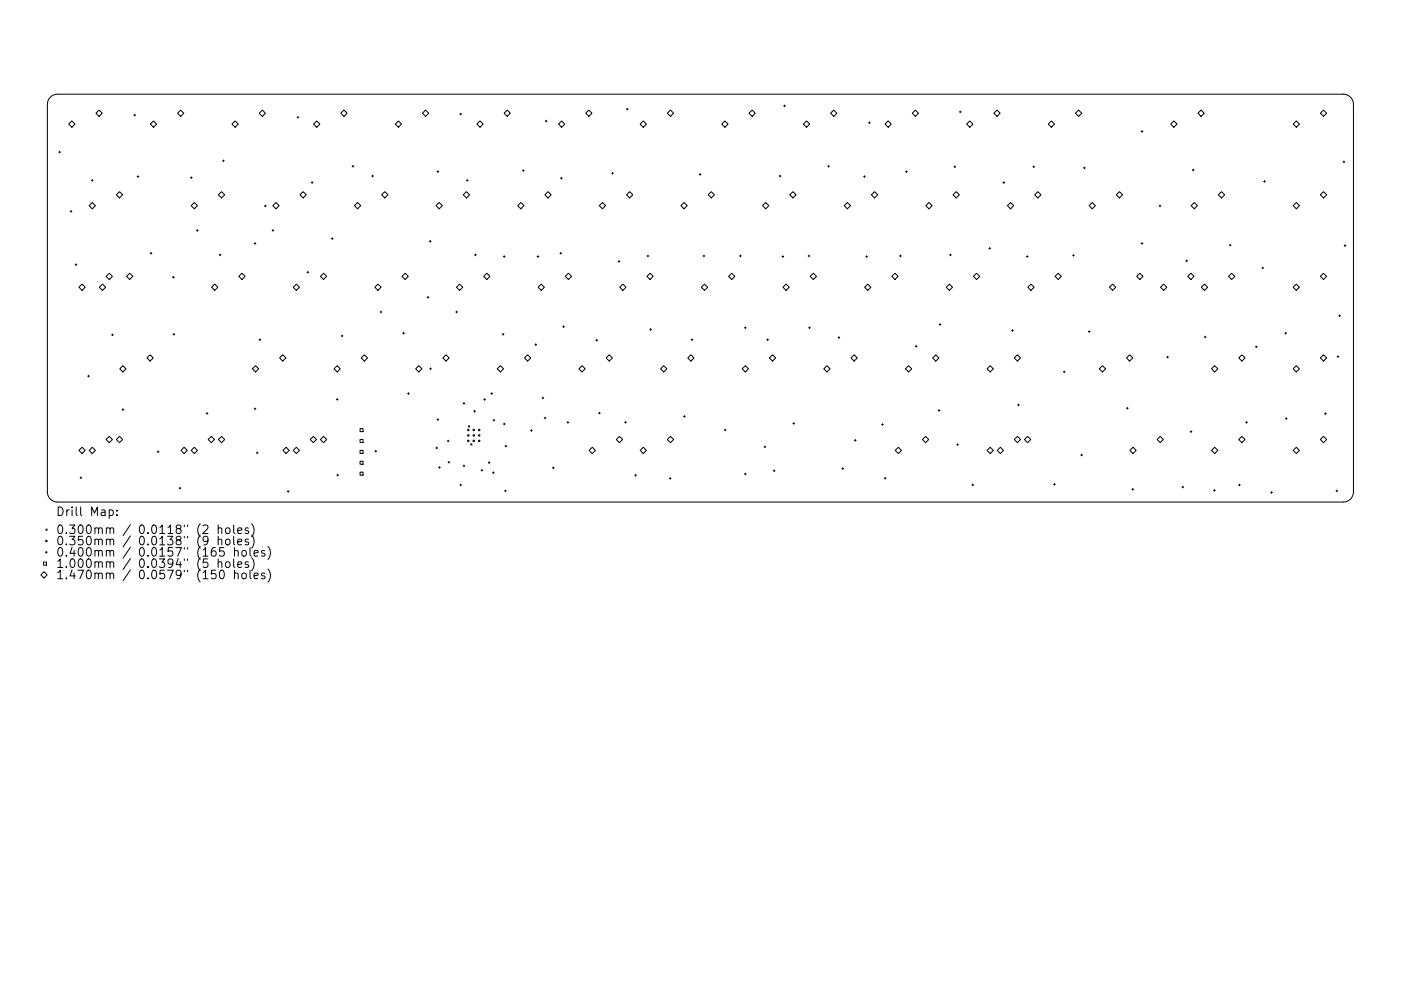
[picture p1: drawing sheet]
<svg xmlns="http://www.w3.org/2000/svg" width="297mm" height="210mm" viewBox="0 0 297 210" stroke-linecap="round" stroke-linejoin="round" font-family="sans-serif">
<defs><g id="words">
<g font-size="2.5">
<text x="11.8" y="109.5">Drill Map:</text>
<text x="11.8" y="113.3">0.300mm / 0.0118&quot; (2 holes)</text>
<text x="11.8" y="115.7">0.350mm / 0.0138&quot; (9 holes)</text>
<text x="11.8" y="118.1">0.400mm / 0.0157&quot; (165 holes)</text>
<text x="11.8" y="120.5">1.000mm / 0.0394&quot; (5 holes)</text>
<text x="11.8" y="122.9">1.470mm / 0.0579&quot; (150 holes)</text>
</g>
</g></defs>
<g fill="none" stroke="#000" stroke-width=".21">
<path d="M10.7 20.6l.6-.4 .9-.2h272.6a2.16 2.16 0 0 1 2.2 2.1v82.3a2.16 2.16 0 0 1-2.2 2.1h-272.6a2.16 2.16 0 0 1-2.2-2.1v-82.3l.2-.7zM12.5 32.3h.3M12.6 32.1v.4M15.2 25.7l.7 .6-.7 .7-.6-.7zM19.4 38.3h.3M19.6 38.1v.4M20.3 24l.7-.6 .7 .6-.7 .7zM28.4 24.4h.3M28.6 24.2v.4M29.1 37.5h.3M29.3 37.3v.3M31.9 26.3l.6-.6 .7 .6-.7 .7z"/>
<path d="M37.6 24l.7-.6 .7 .6-.7 .7zM40.4 37.7h.3M40.6 37.5v.4M47.2 34.1h.4M47.4 33.9v.4M49.9 25.7l.6 .6-.6 .7-.7-.7zM55 24l.6-.6 .7 .6-.7 .7zM63 24.9h.4M63.2 24.7v.4M66 38.7h.4M66.2 38.6v.3M66.5 26.3l.7-.6 .6 .6-.6 .7z"/>
<path d="M72.3 24l.6-.6 .7 .6-.7 .7zM74.7 35.3h.3M74.8 35.1v.4M78.8 37.3h.4M79 37.2v.3M83.8 26.3l.7-.6 .6 .6-.6 .7zM89.6 24l.6-.6 .7 .6-.7 .7zM92.6 36.4h.4M92.8 36.2v.4M97.5 24.2h.4M97.7 24v.4M98.9 38.3h.3"/>
<path d="M99.1 38.1v.4M101.1 26.3l.7-.6 .6 .6-.6 .7zM106.9 24l.6-.6 .7 .6-.7 .7zM110.8 36.2h.3M110.9 36v.4M115.6 25.7h.4M115.8 25.5v.4M118.4 26.3l.7-.6 .6 .6-.6 .7zM118.8 37.8h.4M119 37.6v.4M124.2 24l.6-.6 .7 .6-.7 .7zM129.7 36.8h.4"/>
<path d="M129.9 36.6v.4M132.8 23.2h.4M133 23v.3M135.7 26.3l.7-.6 .7 .6-.7 .7zM141.5 24l.7-.6 .6 .6-.6 .7zM148.3 37h.3M148.4 36.8v.4M153 26.3l.7-.6 .7 .6-.7 .7zM158.8 24l.7-.6 .6 .6-.6 .7zM165.2 37.3h.4M165.4 37.2v.3M166.1 22.5h.4"/>
<path d="M166.3 22.3v.3M170.3 26.3l.7-.6 .7 .6-.7 .7zM175.5 35.3h.4M175.7 35.1v.4M176.8 23.4l.6 .6-.6 .7-.7-.7zM183.1 37.5h.4M183.3 37.3v.3M184.1 26h.4M184.3 25.9v.3M187.6 26.3l.7-.6 .7 .6-.7 .7zM192 36.4h.4M192.2 36.2v.4"/>
<path d="M193.4 24l.7-.6 .6 .6-.6 .7zM202.3 35.4h.3M202.4 35.2v.4M203.4 23.7h.4M203.6 23.6v.3M204.9 26.3l.7-.6 .7 .6-.7 .7zM210.7 24l.7-.6 .7 .6-.7 .7zM212.6 38.7h.4M212.8 38.6v.3M219 35.4h.4M219.2 35.2v.4M222.3 26.3l.6-.6 .7 .6-.7 .7z"/>
<path d="M228 24l.7-.6 .7 .6-.7 .7zM229.7 35.6h.4M229.9 35.4v.4M242 27.9h.3M242.1 27.7v.4M248.2 26.3l.7-.6 .6 .6-.6 .7zM252.8 36.1h.4M253 35.9v.4M254.7 23.4l.6 .6-.6 .7-.7-.7zM267.9 38.5h.4M268.1 38.3v.4M274.8 25.7l.7 .6-.7 .7-.6-.7z"/>
<path d="M279.9 24l.7-.6 .7 .6-.7 .7zM284.8 34.3h.3M284.9 34.2v.3M14.9 44.8h.3M15.1 44.7v.3M15.9 56.2h.4M16.1 56v.3M19.6 43l.6 .6-.6 .7-.7-.7zM22.5 58.6l.7-.6 .6 .6-.6 .7zM25.3 40.7l.7 .6-.7 .7-.6-.7zM26.8 58.6l.7-.6 .7 .6-.7 .7zM31.8 53.7h.4"/>
<path d="M32 53.6v.3M36.6 58.8h.3M36.8 58.6v.4M41.2 43l.7 .6-.7 .7-.7-.7zM41.7 48.9h.3M41.8 48.7v.4M46.5 54.1h.4M46.7 53.9v.4M47 40.7l.6 .6-.6 .7-.7-.7zM50.6 58.6l.7-.6 .7 .6-.7 .7zM53.9 51.7h.3M54.1 51.5v.3"/>
<path d="M56.1 43.7h.3M56.3 43.5v.4M57.7 48.9h.4M57.9 48.7v.4M58.5 43l.7 .6-.7 .7-.7-.7zM64.3 40.7l.6 .6-.6 .7-.7-.7zM65.1 57.8h.3M65.3 57.6v.4M67.9 58.6l.7-.6 .7 .6-.7 .7zM70.3 50.6h.3M70.4 50.4v.4M75.8 43l.7 .6-.7 .7-.7-.7z"/>
<path d="M81.6 40.7l.6 .6-.6 .7-.7-.7zM85.2 58.6l.7-.6 .7 .6-.7 .7zM91 51.2h.4M91.2 51v.4M93.1 43l.7 .6-.7 .7-.6-.7zM98.9 40.7l.7 .6-.7 .7-.7-.7zM100.6 54.1h.4M100.8 53.9v.4M102.5 58.6l.7-.6 .7 .6-.7 .7zM106.7 54.4h.4M106.9 54.2v.4M110.4 43l.7 .6-.7 .7-.6-.7z"/>
<path d="M113.9 54.4h.3M114.1 54.2v.4M116.2 40.7l.7 .6-.7 .7-.7-.7zM118.7 53.7h.4M118.9 53.6v.3M120.5 58l.7 .6-.7 .7-.6-.7zM127.7 43l.7 .6-.7 .7-.6-.7zM131.1 55.5h.3M131.3 55.3v.3M133.5 40.7l.7 .6-.7 .7-.7-.7zM137.2 54.3h.3M137.4 54.1v.4"/>
<path d="M137.8 58l.7 .6-.7 .7-.6-.7zM145 43l.7 .6-.7 .7-.6-.7zM149.1 54.3h.3M149.3 54.1v.4M150.8 40.7l.7 .6-.7 .7-.7-.7zM155.1 58l.7 .6-.7 .7-.6-.7zM156.8 54.3h.4M157 54.1v.4M162.3 43l.7 .6-.7 .7-.6-.7zM165.8 54.4h.4M166 54.2v.4M168.1 40.7l.7 .6-.7 .7-.7-.7z"/>
<path d="M171.3 54.3h.4M171.5 54.1v.4M171.8 58.6l.6-.6 .7 .6-.7 .7zM179.7 43l.6 .6-.6 .7-.7-.7zM183.6 54.4h.3M183.8 54.2v.4M185.4 40.7l.7 .6-.7 .7-.6-.7zM189.7 58l.7 .6-.7 .7-.6-.7zM190.7 54.3h.4M190.9 54.1v.4M197 43l.6 .6-.6 .7-.7-.7zM201.3 54.1h.4"/>
<path d="M201.5 53.9v.4M202.7 40.7l.7 .6-.7 .7-.6-.7zM206.4 58.6l.7-.6 .6 .6-.6 .7zM209.6 52.7h.4M209.8 52.5v.4M214.3 43l.6 .6-.6 .7-.7-.7zM217.6 54.4h.4M217.8 54.2v.4M220 40.7l.7 .6-.7 .7-.6-.7zM224.4 58l.6 .6-.6 .7-.7-.7zM227.4 54.2h.4M227.6 54v.4"/>
<path d="M231.6 43l.6 .6-.6 .7-.7-.7zM237.3 40.7l.7 .6-.7 .7-.6-.7zM241.7 58l.6 .6-.6 .7-.7-.7zM242 51.7h.3M242.1 51.5v.3M245.8 43.7h.3M245.9 43.5v.4M251.4 55.3h.4M251.6 55.2v.3M251.8 58.6l.7-.6 .7 .6-.7 .7zM253.2 43l.7 .6-.7 .7-.7-.7zM258.3 41.3l.7-.6 .6 .6-.6 .7z"/>
<path d="M260.5 58.6l.6-.6 .7 .6-.7 .7zM260.6 52h.4M260.8 51.8v.4M267.6 56.8h.3M267.7 56.7v.3M274.8 43l.7 .6-.7 .7-.6-.7zM279.9 41.3l.7-.6 .7 .6-.7 .7zM279.9 58.6l.7-.6 .7 .6-.7 .7zM285 52.1h.4M285.2 51.9v.4M17.4 60.3l.7 .6-.7 .7-.7-.7zM18.6 79.8h.3"/>
<path d="M18.8 79.6v.4M21.7 60.3l.7 .6-.7 .7-.6-.7zM23.7 71h.3M23.8 70.9v.3M26.1 77.6l.6 .6-.6 .7-.7-.7zM31.8 75.3l.7 .6-.7 .7-.6-.7zM36.7 70.9h.4M36.9 70.7v.4M44.9 60.9l.6-.6 .7 .6-.7 .7zM54.2 77.6l.6 .6-.6 .7-.7-.7zM54.9 72.1h.4M55.1 71.9v.4"/>
<path d="M59.9 75.3l.7 .6-.7 .7-.6-.7zM62.2 60.9l.6-.6 .7 .6-.7 .7zM71.5 77.6l.7 .6-.7 .7-.7-.7zM72.3 71.3h.4M72.5 71.1v.4M77.3 75.3l.6 .6-.6 .7-.7-.7zM79.5 60.9l.6-.6 .7 .6-.7 .7zM80.6 66.2h.4M80.8 66v.4M85.4 70.7h.3M85.6 70.5v.4M88.8 77.6l.7 .6-.7 .7-.7-.7z"/>
<path d="M90.6 63.1h.3M90.8 62.9v.4M91.1 78.2h.4M91.3 78.1v.3M93.9 75.9l.7-.6 .6 .6-.6 .7zM96.6 66.2h.4M96.8 66v.4M97.4 60.3l.7 .6-.7 .7-.6-.7zM105.4 78.2l.7-.6 .7 .6-.7 .7zM106.5 70.9h.4M106.7 70.7v.4M111.9 75.3l.6 .6-.6 .7-.7-.7z"/>
<path d="M113.4 73.1h.4M113.6 72.9v.4M114.8 60.3l.6 .6-.6 .7-.7-.7zM119.3 69.3h.4M119.5 69.1v.4M123.4 77.6l.7 .6-.7 .7-.7-.7zM126.3 72.2h.4M126.5 72v.4M128.5 75.9l.7-.6 .6 .6-.6 .7zM132.1 60.3l.6 .6-.6 .7-.7-.7zM137.8 69.9h.3M137.9 69.7v.4"/>
<path d="M140 78.2l.7-.6 .7 .6-.7 .7zM145.8 75.9l.7-.6 .6 .6-.6 .7zM146.5 72.1h.4M146.7 71.9v.4M148.7 60.9l.7-.6 .6 .6-.6 .7zM157.4 78.2l.6-.6 .7 .6-.7 .7zM157.8 69.5h.4M158 69.4v.3M162.6 72.1h.3M162.8 71.9v.4M163.1 75.9l.7-.6 .7 .6-.7 .7zM166.7 60.3l.6 .6-.6 .7-.7-.7z"/>
<path d="M171.5 69.5h.3M171.6 69.4v.3M175.3 77.6l.7 .6-.7 .7-.6-.7zM177.7 71.6h.3M177.9 71.4v.4M181.1 75.3l.7 .6-.7 .7-.7-.7zM183.3 60.9l.7-.6 .6 .6-.6 .7zM192.6 77.6l.7 .6-.7 .7-.6-.7zM194.1 73.5h.3M194.3 73.3v.3M198.4 75.3l.7 .6-.7 .7-.7-.7zM199.1 68.8h.4"/>
<path d="M199.3 68.7v.3M200.6 60.9l.7-.6 .7 .6-.7 .7zM209.9 77.6l.7 .6-.7 .7-.6-.7zM214.5 70.1h.4M214.7 69.9v.4M215.7 75.3l.7 .6-.7 .7-.7-.7zM217.9 60.9l.7-.6 .7 .6-.7 .7zM225.5 78.9h.3M225.6 78.7v.4M230.8 70.3h.3M230.9 70.2v.3M233.7 77.6l.7 .6-.7 .7-.6-.7z"/>
<path d="M235.2 60.9l.7-.6 .7 .6-.7 .7zM239.5 75.3l.7 .6-.7 .7-.7-.7zM246.7 60.3l.7 .6-.7 .7-.6-.7zM247.4 75.8h.3M247.6 75.6v.4M254.7 60.9l.7-.6 .6 .6-.6 .7zM255.3 71.5h.4M255.5 71.3v.4M256.9 78.2l.6-.6 .7 .6-.7 .7zM262.6 75.9l.7-.6 .7 .6-.7 .7zM266.2 73.6h.3M266.4 73.4v.4"/>
<path d="M272.4 70.7h.4M272.6 70.5v.4M274.8 60.3l.7 .6-.7 .7-.6-.7zM274.8 77.6l.7 .6-.7 .7-.6-.7zM279.9 75.9l.7-.6 .7 .6-.7 .7zM283.5 75.7h.4M283.7 75.5v.3M283.8 67h.4M284 66.8v.4M17.4 94.9l.7 .7-.7 .6-.7-.6zM19.6 94.9l.6 .7-.6 .6-.7-.6zM22.5 93.2l.7-.6 .6 .6-.6 .7z"/>
<path d="M24.7 93.2l.6-.6 .7 .6-.7 .7zM25.9 86.9h.3M26.1 86.7v.4M33.3 95.8h.4M33.5 95.7v.3M39 94.9l.7 .7-.7 .6-.6-.6zM40.5 95.6l.7-.7 .7 .7-.7 .6zM43.7 87.7h.4M43.9 87.5v.4M44.1 93.2l.7-.6 .7 .6-.7 .7zM46.3 93.2l.7-.6 .6 .6-.6 .7zM53.9 86.7h.3"/>
<path d="M54.1 86.5v.4M54.3 96.1h.4M54.5 95.9v.4M60 95.6l.7-.7 .6 .7-.6 .6zM62.2 95.6l.6-.7 .7 .7-.7 .6zM65.8 93.2l.6-.6 .7 .6-.7 .7zM67.9 93.2l.7-.6 .7 .6-.7 .7zM71.3 84.7h.4M71.5 84.6v.3M76.3 90.9h.7v.7h-.7zM76.3 93.2h.7v.7h-.7zM76.3 95.6h.7v.6h-.7z"/>
<path d="M76.3 97.9h.7v.6h-.7zM79.5 95.7h.4M79.7 95.5v.4M86.4 83.5h.4M86.6 83.3v.4M92.4 95h.4M92.6 94.9v.3M92.6 89h.4M92.8 88.9v.3M93 99.2h.4M93.2 99v.4M94.8 93.6h.4"/>
<path d="M95 98.1h.3M95 93.4v.3M95.2 97.9v.3M98.2 85.6h.4M98.2 98.8h.4M98.4 85.4v.4M98.4 98.7v.3M99.3 90.3l.3 .3M99.6 90.3l-.3 .3M99.8 94.2l.3 .2M100.1 94.2l-.3 .2M100.4 87.2h.4"/>
<path d="M100.6 87.1v.3M102 99.8h.4M102.2 99.6v.4M102.6 84.8h.3M102.8 84.6v.4M103.5 98.2h.4M103.7 98v.3M104.1 83.5h.3M104.3 83.3v.4M104.5 89.2h.4M104.7 89v.3M106.7 90h.4"/>
<path d="M106.9 89.8v.3M107.1 94.6h.3M107.3 94.5v.3M112.5 91.3h.4M112.7 91.2v.3M114.9 84.4h.4M115.1 84.2v.4M115.4 88.7h.3M115.6 88.5v.4M117.1 99.3h.4M117.3 99.1v.3M120.2 89.6h.4"/>
<path d="M120.4 89.4v.4M124.9 95.6l.7-.7 .6 .7-.6 .6zM126.9 87.7h.4M127.1 87.5v.3M130.7 93.2l.6-.6 .7 .6-.7 .7zM132.5 89.6h.3M132.6 89.4v.4M136.4 94.9l.7 .7-.7 .6-.7-.6zM141.5 93.2l.7-.6 .6 .6-.6 .7zM144.9 88.3h.4M145.1 88.2v.3M153.6 91.2h.3"/>
<path d="M153.8 91v.4M162 94.8h.4M162.2 94.6v.4M164 99.9h.3M164.1 99.7v.4M168.1 89.8h.4M168.3 89.7v.3M178.5 99.4h.4M178.7 99.2v.4M181.1 93.4h.4M181.3 93.2v.4M186.9 90.1h.4"/>
<path d="M187.1 89.9v.4M190.5 94.9l.6 .7-.6 .6-.7-.6zM195.6 93.2l.6-.6 .7 .6-.7 .7zM198.9 87.1h.4M199.1 86.9v.4M202.8 94.3h.4M203 94.2v.3M209.3 95.6l.6-.7 .7 .7-.7 .6zM212.1 94.9l.7 .7-.7 .6-.7-.6zM215 93.2l.7-.6 .7 .6-.7 .7zM215.8 85.9h.3M215.9 85.7v.4"/>
<path d="M217.2 93.2l.7-.6 .6 .6-.6 .7zM229.1 96.5h.4M229.3 96.4v.3M238.8 86.6h.4M239 86.4v.4M240.2 94.9l.7 .7-.7 .6-.6-.6zM245.3 93.2l.7-.6 .7 .6-.7 .7zM252.3 91.6h.4M252.5 91.4v.4M256.9 95.6l.6-.7 .7 .7-.7 .6zM262.6 93.2l.7-.6 .7 .6-.7 .7zM264.1 89.6h.4"/>
<path d="M264.3 89.4v.4M272.5 88.8h.4M272.7 88.6v.4M274.8 94.9l.7 .7-.7 .6-.6-.6zM279.9 93.2l.7-.6 .7 .6-.7 .7zM280.8 87.8h.4M281 87.6v.4M9.2 119.3h.7v.6h-.7zM9.6 117.2h.4M9.7 112.2l.3 .3M9.8 117v.4M10 112.2l-.3 .3"/>
<path d="M17 101.4h.3M17.1 101.2v.4M23.2 108.3l.5-.1 .3 .3v.5l-.2 .3h-.6M24.8 109.2v.2M24.8 108.3v.1M38 103.6h.3M38.1 103.4v.4M46.3 112.2l.2-.2 .5 .1v1.1M46.3 114.6l.2-.2 .5 .1v1.1M46.3 119.4l.2-.2 .5 .1v1.1M46.3 111.4v1.8M46.3 113.8v1.8"/>
<path d="M46.3 118.6v1.8M47.5 116.2h-.9l-.1 .8 .3-.1 .6 .1 .2 .2-.1 .6-.3 .2-.7-.2M47.9 114.6l.3-.2 .5 .2 .1 .7-.2 .2-.4 .1-.3-.2zM48 112.1l.4-.1 .4 .3v.6l-.4 .3-.4-.1-.2-.2v-.6zM48 119.3l.4-.1 .4 .3v.5l-.4 .4-.4-.1-.2-.3v-.5zM49.5 111.4v1.5l.3 .3M49.5 113.8v1.5l.3 .3M49.5 118.6v1.5l.3 .3M49.7 117l.3-.2 .4 .1 .1 1.1M49.7 116.2v1.8M50.4 112.6l.9-.2-.1-.3-.5-.1-.3 .2 .1 .9h.7M50.4 115l.9-.2-.1-.3-.5-.1-.3 .2 .1 .9h.7"/>
<path d="M50.4 119.8l.9-.2-.1-.3-.5-.1-.3 .2 .1 .9h.7M51.4 116.9l.5-.1 .3 .3v.6l-.3 .3-.5-.1-.1-.2v-.6zM52.7 112.1l-.5-.1-.2 .2 .1 .3 .6 .2v.4h-.7M52.7 114.5l-.5-.1-.2 .2 .1 .3 .6 .2v.4h-.7M52.7 119.3l-.5-.1-.2 .2 .1 .3 .6 .2v.4h-.7M53 116.2v1.5l.3 .3M53.4 111.1a2.08 2.08 0 0 1 0 2.8M53.4 113.5a2.08 2.08 0 0 1 0 2.8M53.4 118.3a2.08 2.08 0 0 1 0 2.8M53.9 117.4l.8-.2v-.3l-.6-.1-.2 .2 .1 .9h.7M56.1 116.9l-.4-.1-.3 .2 .1 .3 .6 .2v.4h-.7M56.8 115.9a2.08 2.08 0 0 1 0 2.8"/>
<path d="M60.9 104.3h.4M61.1 104.1v.4M71.4 100.8h.4M71.6 100.6v.4M76.3 100.2h.7v.6h-.7zM97.5 102.9h.4M97.7 102.7v.4M104.4 100.3h.4M104.6 100.1v.4M107 104.2h.3M107.2 104v.3M134.6 100.8h.3"/>
<path d="M134.8 100.6v.4M141.9 101.5h.4M142.1 101.3v.4M157.8 100.6h.4M158 100.4v.4M187.5 101.5h.4M187.7 101.3v.3M206.1 102.9h.3M206.2 102.7v.4M223.4 102.8h.3M223.6 102.6v.4M240 103.8h.4"/>
<path d="M240.2 103.6v.4M250.6 103.3h.4M250.8 103.2v.3M257.3 104h.4M257.5 103.9v.3M262.6 102.9h.4M262.8 102.7v.4M269.4 104.5h.4M269.6 104.3v.4M283.3 104.2h.3M283.4 104v.3M9.3 121.3l.7 .7-.7 .6-.6-.6z"/>
<path d="M46.8 121.1l.2-.1a.99 .99 0 0 1 .7 .7 .99 .99 0 0 1-.4 1l-.2 .1a.99 .99 0 0 1-.7-.8 .99 .99 0 0 1 .4-.9zM49.7 121.8l.3-.2 .4 .1 .1 1.1M49.7 121v1.8M51.4 121.8l.2-.2 .5 .2 .1 .6-.1 .3-.5 .1-.2-.2zM53 121v1.5l.3 .3M53.9 122.2l.8-.2v-.3l-.6-.1-.2 .2 .1 .9h.7M56.1 121.7l-.4-.1-.3 .2 .1 .3 .6 .2v.4h-.7M56.8 120.7a2.08 2.08 0 0 1 0 2.8"/>
<circle cx="99.3" cy="93.5" r=".16"/>
<circle cx="99.3" cy="91.2" r=".16"/>
<circle cx="99.3" cy="92.4" r=".16"/>
<circle cx="100.4" cy="93.5" r=".16"/>
<circle cx="100.4" cy="91.2" r=".16"/>
<circle cx="100.4" cy="92.4" r=".16"/>
<circle cx="101.6" cy="93.5" r=".16"/>
<circle cx="101.6" cy="92.4" r=".16"/>
<circle cx="101.6" cy="91.2" r=".16"/>
<circle cx="9.8" cy="114.8" r=".16"/>
</g>
<use href="#words"/>
</svg>
